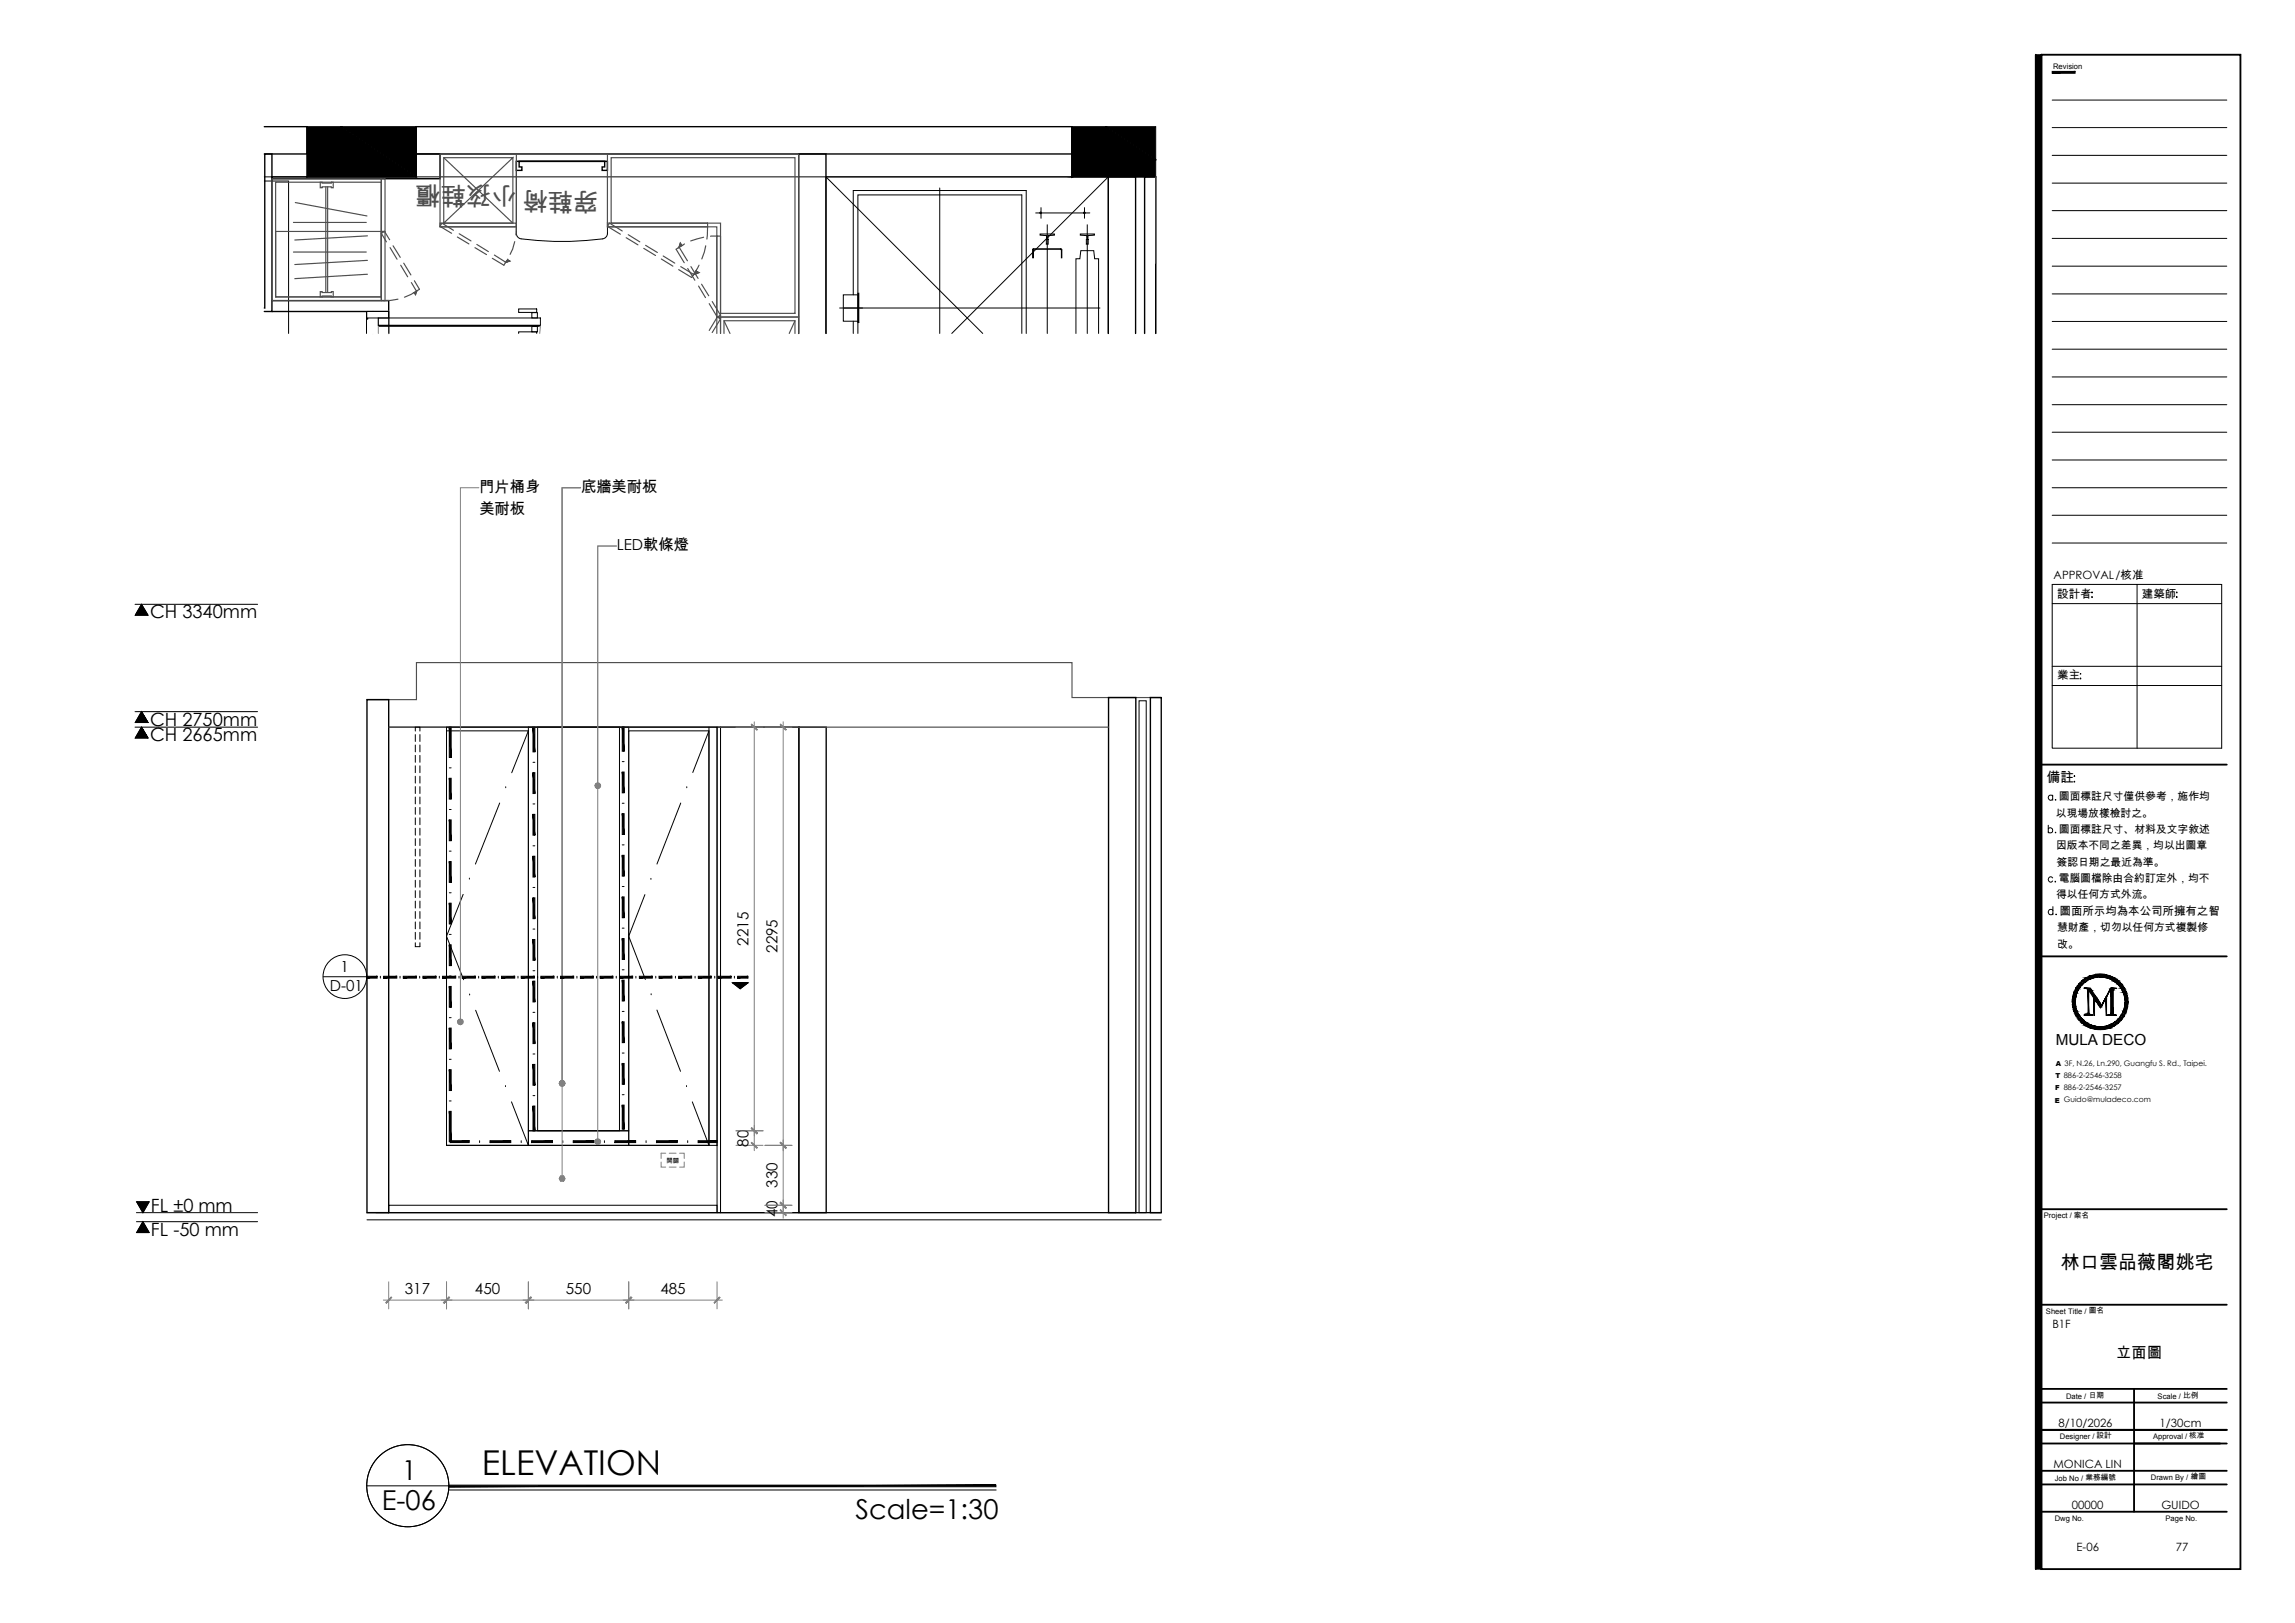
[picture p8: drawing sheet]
<svg xmlns="http://www.w3.org/2000/svg" width="420mm" height="297mm" viewBox="0 0 420 297" stroke-linecap="round" stroke-linejoin="round" font-family="sans-serif">
<defs><g id="words">
<text font-size="6.3" x="88.2" y="269.9">ELEVATION</text>
<g font-size="5">
<text x="73.6" y="270.9">1</text>
<text x="69.9" y="276.3">E-06</text>
<text x="156.6" y="278">Scale=1:30</text>
</g>
<text font-size="4.7" fill="#4c4c4c" x="109.6" y="35.2" transform="rotate(180 109.6 35.2)">穿鞋椅 小孩鞋櫃</text>
<text font-size="3.5" x="377.3" y="232.3">林口雲品薇閣姚宅</text>
<g font-size="3.3">
<text x="27.5" y="113.1">CH 3340mm</text>
<text x="27.5" y="135.6">CH 2665mm</text>
<text x="27.5" y="132.8">CH 2750mm</text>
<text x="27.6" y="221.7">FL ±0 mm</text>
<text x="27.6" y="226.2">FL -50 mm</text>
</g>
<g font-size="2.8">
<text x="87.8" y="90">門片桶身</text>
<text x="106.4" y="90">底牆美耐板</text>
<text x="87.8" y="94.1">美耐板</text>
<text x="112.9" y="100.7">LED軟條燈</text>
<text x="137" y="173.1" transform="rotate(-90 137 173.1)">2215</text>
<text x="62.4" y="177.8">1</text>
<text x="142.3" y="174.4" transform="rotate(-90 142.3 174.4)">2295</text>
<text x="60.4" y="181.3">D-01</text>
<text x="376.3" y="191.3">MULA DECO</text>
<text x="137" y="209.8" transform="rotate(-90 137 209.8)">80</text>
<text x="142.3" y="217.4" transform="rotate(-90 142.3 217.4)">330</text>
<text x="142.3" y="222.8" transform="rotate(-90 142.3 222.8)">40</text>
<text x="74.1" y="236.9">317</text>
<text x="87" y="236.9">450</text>
<text x="103.6" y="236.9">550</text>
<text x="120.9" y="236.9">485</text>
<text x="387.4" y="248.5">立面圖</text>
</g>
<text font-size="2.5" x="374.7" y="143.2">備註</text>
<g font-size="2.1">
<text x="376" y="106">APPROVAL/核准</text>
<text x="376.6" y="109.4">設計者</text>
<text x="392.1" y="109.4">建築師</text>
<text x="376.6" y="124.3">業主</text>
<text x="377.1" y="167.4">圖面所示均為本公司所擁有之智</text>
<text x="375.8" y="243.1">B1F</text>
<text x="376.9" y="261.2">8/10/2026</text>
<text x="395.4" y="261.2">1/30cm</text>
<text x="375.9" y="268.7">MONICA LIN</text>
<text x="379.3" y="276.2">00000</text>
<text x="395.7" y="276.2">GUIDO</text>
<text x="380.2" y="283.8">E-06</text>
<text x="398.3" y="283.8">77</text>
</g>
<g font-size="2">
<text x="376.4" y="149.5">以現場放樣檢討之。</text>
<text x="376.9" y="146.5">圖面標註尺寸僅供參考，施作均</text>
<text x="376.4" y="155.4">因版本不同之差異，均以出圖章</text>
<text x="376.9" y="152.4">圖面標註尺寸、材料及文字敘述</text>
<text x="376.5" y="158.4">簽認日期之最近為準。</text>
<text x="376.9" y="161.4">電腦圖檔除由合約訂定外，均不</text>
<text x="376.4" y="164.4">得以任何方式外流。</text>
<text x="376.6" y="170.4">慧財產，切勿以任何方式複製修</text>
<text x="376.6" y="173.4">改。</text>
</g>
<g font-size="1.4">
<text x="375.9" y="12.6">Revision</text>
<text x="374.2" y="222.9">Project / 案名</text>
<text x="374.6" y="240.4">Sheet Title / 圖名</text>
<text x="378.2" y="256.1">Date / 日期</text>
<text x="395" y="256.1">Scale / 比例</text>
<text x="377.1" y="263.4">Designer / 設計</text>
<text x="394.2" y="263.4">Approval / 核准</text>
<text x="376.2" y="271">Job No / 業務編號</text>
<text x="393.8" y="270.8">Drawn By / 繪圖</text>
<text x="376.2" y="278.3">Dwg No.</text>
<text x="396.5" y="278.3">Page No.</text>
</g>
<g font-size="1.3">
<text x="376.3" y="197.3">T 886-2-2546-3258</text>
<text x="376.3" y="195.1">A 3F, N.26, Ln.290, Guangfu S. Rd., Taipei.</text>
<text x="376.2" y="201.8">E Guido@muladeco.com</text>
<text x="376.3" y="199.5">F 886-2-2546-3257</text>
</g>
<text font-size="1.2" x="122" y="212.8">開關</text>
</g></defs>
<!-- layer: I-ELEV-TEXT -->
<g fill="#000" stroke="#000" stroke-width=".18">
<path d="M25.9 110.6l1.2 2h-2.3zM25 219.9h2.3l-1.1 2zM26.2 223.6l1.1 2h-2.3z"/>
<path d="M25.9 133.1l1.2 2zM25.9 133.1l1.2 2h-2.3z"/>
<path d="M25.9 130.2l1.2 2zM25.9 130.2l1.2 2h-2.3z"/>
</g>
<path d="M24.7 110.6h22.5M25.9 110.6l1.2 2h-2.3zM24.7 133.1h22.5M24.7 130.2h22.5M25.9 133.1l1.2 2h-2.3zM25.9 130.2l1.2 2h-2.3zM25 219.9h2.3l-1.1 2zM25 221.9h22.2M25 223.6h22.2M26.2 223.6l1.1 2h-2.3z" fill="none" stroke="#000" stroke-width=".18"/>
<!-- layer: I-ELEV4 -->
<path d="M71.2 133.1h75.1M208.5 128.3h1.3v93.6h-1.3zM67.2 223.3h145.4M67.2 221.9h145.4" fill="none" stroke="#000" stroke-width=".18"/>
<!-- layer: I-ELEV2 -->
<path d="M71.2 133.1h131.7M212.6 127.7h-16.3v-6.4h-120.1v6.7h-9" fill="none" stroke="#4c4c4c" stroke-width=".21"/>
<!-- layer: I-ELEV6 -->
<path d="M121 212.7v.9h.9M121.9 211.1h-.9v.9M122.5 213.6h1.3M122.5 211.1h1.3M124.4 211.1h.9v.9M125.3 212.7v.9h-.9" fill="none" stroke="#808080" stroke-width=".18"/>
<!-- layer: I-ELEV252 -->
<g fill="#000" stroke="#000" stroke-width=".18">
<path d="M82.3 133.1v5.5h.3zM82.3 133.1h.3v5.5z"/>
<path d="M97.6 133.1l.3 4.5v-4.5zM97.6 133.1l.3 4.5h-.3z"/>
<path d="M113.9 133.1v4.4h.4zM113.9 133.1h.4v4.4z"/>
<path d="M82.3 150.1v3.8h.3zM82.3 150.1h.3v3.8z"/>
<path d="M82.3 142.4v3.8h.3zM82.3 142.4h.3v3.8z"/>
<path d="M97.6 141.4l.3 3.8v-3.8zM97.6 141.4l.3 3.8h-.3z"/>
<path d="M97.6 149l.3 3.9v-3.9zM97.6 149l.3 3.9h-.3z"/>
<path d="M97.6 156.7l.3 3.8v-3.8zM97.6 156.7l.3 3.8h-.3z"/>
<path d="M113.9 148.9v3.8h.4zM113.9 148.9h.4v3.8z"/>
<path d="M113.9 141.3v3.8h.4zM113.9 141.3h.4v3.8z"/>
<path d="M82.3 172.9v3.8h.3zM82.3 172.9h.3v3.8z"/>
<path d="M82.3 165.3v3.8h.3zM82.3 165.3h.3v3.8z"/>
<path d="M82.3 157.7v3.8h.3zM82.3 157.7h.3v3.8z"/>
<path d="M97.6 164.3l.3 3.8v-3.8zM97.6 164.3l.3 3.8h-.3z"/>
<path d="M97.6 171.9l.3 3.9v-3.9zM97.6 171.9l.3 3.9h-.3z"/>
<path d="M97.6 179.6l.3 3.8v-3.8zM97.6 179.6l.3 3.8h-.3z"/>
<path d="M113.9 171.8v3.8h.4zM113.9 171.8h.4v3.8z"/>
<path d="M113.9 164.2v3.8h.4zM113.9 164.2h.4v3.8z"/>
<path d="M113.9 156.5v3.8h.4zM113.9 156.5h.4v3.8z"/>
<path d="M82.3 195.8v3.8h.3zM82.3 195.8h.3v3.8z"/>
<path d="M82.3 188.2v3.8h.3zM82.3 188.2h.3v3.8z"/>
<path d="M82.3 180.5v3.8h.3zM82.3 180.5h.3v3.8z"/>
<path d="M97.6 187.2l.3 3.8v-3.8zM97.6 187.2l.3 3.8h-.3z"/>
<path d="M97.6 194.8l.3 3.8v-3.8zM97.6 194.8l.3 3.8h-.3z"/>
<path d="M113.9 194.6v3.8h.4zM113.9 194.6h.4v3.8z"/>
<path d="M113.9 187v3.8h.4zM113.9 187h.4v3.8z"/>
<path d="M113.9 179.4v3.8h.4zM113.9 179.4h.4v3.8z"/>
<path d="M82.3 203.4v5.5h.3zM82.3 203.4h.3v5.5z"/>
<path d="M82.4 209.1h3.5v-.3zM82.4 208.8h3.5l-3.5 .3z"/>
<path d="M89.7 209.1h3.8v-.3zM89.7 208.8h3.8l-3.8 .3z"/>
<path d="M97.6 202.4l.3 4.6v-4.6zM97.6 202.4l.3 4.6h-.3z"/>
<path d="M97.3 209.1h3.8v-.3zM97.3 208.8h3.8l-3.8 .3z"/>
<path d="M104.9 209.1h3.9v-.3zM104.9 208.8h3.9l-3.9 .3z"/>
<path d="M113.9 202.3v4.4h.4zM113.9 202.3h.4v4.4z"/>
<path d="M112.6 209.1h3.8v-.3zM112.6 208.8h3.8l-3.8 .3z"/>
<path d="M120.2 209.1h3.8v-.3zM120.2 208.8h3.8l-3.8 .3z"/>
<path d="M127.8 209.1h3.5v-.3zM127.8 208.8h3.5l-3.5 .3z"/>
</g>
<g fill="none" stroke="#000" stroke-width=".18">
<path d="M76 133.8v-.7h.9v.7M76 134.4v1.3M76 136.3v1.3M76 138.2v1.3M76.9 134.4v1.3M76.9 136.3v1.3M76.9 138.2v1.3M82.3 133.1h.3M96.7 133.8l-3 7.6M97.6 139.5h.3M113.9 133.1h.4M113.9 139.4h.4"/>
<path d="M129.8 133.8l-3 7.6M76 140.2v1.2M76 142.1v1.2M76 144v1.2M76 145.9v1.2M76 147.8v1.2M76 149.7v1.2M76 151.6v1.3M76 153.5v1.3M76 155.4v1.3M76 157.3v1.3M76 159.2v1.3"/>
<path d="M76.9 140.2v1.2M76.9 142.1v1.2M76.9 144v1.2M76.9 145.9v1.2M76.9 147.8v1.2M76.9 149.7v1.2M76.9 151.6v1.3M76.9 153.5v1.3M76.9 155.4v1.3M76.9 157.3v1.3M76.9 159.2v1.3M82.3 155.8h.3"/>
<path d="M82.3 148.2h.3M82.3 140.5h.3M91.5 147l-4.5 11.1M92.6 144.2h.1M97.6 147.1h.3M97.6 154.8h.3M113.9 154.6h.4M113.9 147h.4M124.6 147l-4.3 11.1M125.7 144.2h.1M76 172.5v.8h.9v-.8M76 161.1v1.3"/>
<path d="M76 163v1.3M76 164.9v1.3M76 166.8v1.3M76 168.7v1.3M76 170.6v1.3M76.9 161.1v1.3M76.9 163v1.3M76.9 164.9v1.3M76.9 166.8v1.3M76.9 168.7v1.3M76.9 170.6v1.3M82.3 178.6h.3"/>
<path d="M82.3 171h.3M82.3 163.4h.3M84.8 163.7l-3.1 7.7 3.2 7.9M85.9 160.9h.1M97.6 162.4h.3M97.6 170h.3M97.6 177.7h.3M113.9 177.5h.4M113.9 169.9h.4M113.9 162.2h.4M118.1 163.7l-3 7.7 3.1 7.9M119.2 160.9h.1"/>
<path d="M82.3 193.9h.3M82.3 186.3h.3M86 182.1h.1M87.1 184.9l4.3 11.2M92.5 198.9h.1M97.6 185.3h.3M97.6 192.9h.3M113.9 192.7h.4M113.9 185.1h.4M119.2 182.1h.1M120.3 184.9l4.3 11.2M125.7 198.9h.1"/>
<path d="M82.3 201.5h.3M87.8 208.8v.3M93.6 201.7l3.1 7.9M95.4 208.8v.3M97.6 200.5h.3M97.6 207h.3M103 208.8v.3M110.7 208.8v.3M113.9 200.3h.4M118.3 208.8v.3M125.9 208.8v.3M126.7 201.7l3.1 7.9"/>
</g>
<!-- layer: I-ELEV5 -->
<path d="M81.7 133.8h15v75.8h-15zM81.7 133.1h49.6v76.5h-49.6zM96.7 133.1h18.4v73.9h-18.4zM98.4 133.1h15v73.9h-15zM115.1 133.8h14.7v75.8h-14.7zM129.8 133.1v76.5M131.3 133.1h.6v88.8h-.6zM131.9 133.1h14.4v88.8h-14.4zM96.7 207h18.4v2.6h-18.4zM71.2 220.6h60.1v1.3h-60.1z" fill="none" stroke="#000" stroke-width=".18"/>
<!-- layer: I-ELEV1 -->
<path d="M67.2 128h4v93.9h-4zM146.3 133.1h5v88.8h-5zM202.9 127.7h5v94.2h-5zM210.6 127.7h2v94.2h-2z" fill="none" stroke="#000" stroke-width=".25"/>
<!-- layer: 0 -->
<g fill="#808080" stroke="#808080" stroke-width=".18">
<path d="M109.4 208.9v.6l-.2-.1zM109 209.2l.2 .2 .2-.5zM108.9 208.9h.5l-.4 .3z"/>
<path d="M109 208.7l.4 .2h-.5zM109 208.7l.4 .2-.2-.4zM109.2 208.5l.2-.1v.5z"/>
<path d="M109.4 208.4l.3 .1-.3 .4zM109.7 208.5l-.3 .4 .5-.2zM109.4 208.9l.5-.2v.2z"/>
<path d="M109.4 208.9h.5v.3zM109.4 208.9l.3 .5 .2-.2zM109.4 208.9l.3 .5-.3 .1z"/>
<path d="M109.4 143.8v.5l-.2-.1zM109 144l.2 .2 .2-.4zM108.9 143.8h.5l-.4 .2z"/>
<path d="M109 143.5l.4 .3h-.5zM109 143.5l.4 .3-.2-.4zM109.2 143.4l.2-.1v.5z"/>
<path d="M109.4 143.3l.3 .1-.3 .4zM109.7 143.4l-.3 .4 .5-.3zM109.4 143.8l.5-.3v.3z"/>
<path d="M109.4 143.8h.5v.2zM109.4 143.8l.3 .4 .2-.2zM109.4 143.8l.3 .4-.3 .1z"/>
<path d="M102.9 198.3v.5l-.2-.1zM102.5 198.5l.2 .2 .2-.4zM102.4 198.3h.5l-.4 .2z"/>
<path d="M102.5 198l.4 .3h-.5zM102.5 198l.4 .3-.2-.4zM102.7 197.9l.2-.1v.5z"/>
<path d="M102.9 197.8l.3 .1-.3 .4zM103.2 197.9l-.3 .4 .4-.3zM102.9 198.3l.4-.3 .1 .3z"/>
<path d="M102.9 198.3h.5l-.1 .2zM102.9 198.3l.3 .4 .1-.2zM102.9 198.3l.3 .4-.3 .1z"/>
<path d="M102.9 198.3v.5l-.2-.1zM102.5 198.5l.2 .2 .2-.4zM102.4 198.3h.5l-.4 .2z"/>
<path d="M102.5 198l.4 .3h-.5zM102.5 198l.4 .3-.2-.4zM102.7 197.9l.2-.1v.5z"/>
<path d="M102.9 197.8l.3 .1-.3 .4zM103.2 197.9l-.3 .4 .4-.3zM102.9 198.3l.4-.3 .1 .3z"/>
<path d="M102.9 198.3h.5l-.1 .2zM102.9 198.3l.3 .4 .1-.2zM102.9 198.3l.3 .4-.3 .1z"/>
<path d="M102.9 215.7v.5l-.2-.1zM102.5 215.9l.2 .2 .2-.4zM102.4 215.7h.5l-.4 .2z"/>
<path d="M102.5 215.5l.4 .2h-.5zM102.7 215.3l-.2 .2 .4 .2zM102.7 215.3l.2-.1v.5z"/>
<path d="M102.9 215.2l.3 .1-.3 .4zM103.2 215.3l-.3 .4 .4-.2zM102.9 215.7l.4-.2 .1 .2z"/>
<path d="M102.9 215.7h.5l-.1 .2zM102.9 215.7l.3 .4 .1-.2zM102.9 215.7l.3 .4-.3 .1z"/>
<path d="M84.3 187v.5l-.3-.1zM83.9 187.3l.1 .1 .3-.4zM83.8 187h.5l-.4 .3z"/>
<path d="M83.9 186.8l.4 .2h-.5zM83.9 186.8l.4 .2-.3-.4zM84 186.6l.3-.1v.5z"/>
<path d="M84.3 186.5l.2 .1-.2 .4zM84.5 186.6l-.2 .4 .4-.2zM84.3 187l.4-.2 .1 .2z"/>
<path d="M84.3 187h.5l-.1 .3zM84.3 187l.2 .4 .2-.1zM84.3 187l.2 .4-.2 .1z"/>
<path d="M82.2 237.4l-.9 1.1 1-1zM82.2 237.4l-.9 1.1-.1-.1z"/>
<path d="M96.2 238.4l.1 .1 .9-1.1zM97.2 237.4l.1 .1-1 1z"/>
<path d="M82.2 237.4l-1 1 .1 .1zM82.2 237.4l.1 .1-1 1z"/>
<path d="M71.6 237.4l-.9 1.1 1-1zM71.6 237.4l-.9 1.1-.1-.1z"/>
<path d="M97.2 237.4l-.9 1.1 1-1zM97.2 237.4l-.9 1.1-.1-.1z"/>
<path d="M115.5 237.4l-.9 1v.1zM115.5 237.4l.2 .1-1.1 1z"/>
<path d="M115.5 237.4l-.9 1.1 1.1-1zM115.5 237.4l-.9 1.1v-.1z"/>
<path d="M131.7 237.4l-1 1 .1 .1zM131.7 237.4l.1 .1-1 1z"/>
<path d="M142.9 220l-.1 .2 1.1 .9zM142.8 220.2l1.1 .9h-.1z"/>
<path d="M142.8 221.5l1 1 .1-.1zM142.8 221.5l.1-.1 1 1z"/>
<path d="M142.9 220l-.1 .2 1.1 .9zM142.8 220.2l1.1 .9h-.1z"/>
<path d="M142.8 209.2l1 1 .1-.2zM142.8 209.2l.1-.1 1 .9z"/>
<path d="M137.5 209.2l1.1 1v-.2zM137.5 209.2l.1-.1 1 .9z"/>
<path d="M137.6 206.4l-.1 .1 1.1 .9zM137.5 206.5l1.1 .9v.1z"/>
<path d="M142.9 209.1l-.1 .1 1.1 .8zM142.8 209.2l1.1 .8-.1 .2z"/>
<path d="M142.8 132.7l1 .9 .1-.1zM142.9 132.5l1 1-1.1-.8z"/>
<path d="M137.6 206.4l-.1 .1 1.1 .9zM137.5 206.5l1.1 .9v.1z"/>
<path d="M137.5 132.7l1.1 .9v-.1zM137.6 132.5l1 1-1.1-.8z"/>
</g>
<path d="M87.7 89.3h-3.4v97.7M109.4 143.8v-43.9h3.5h-3.5v109M102.9 198.3v-109h3.4h-3.4v126.4" fill="none" stroke="#808080" stroke-width=".18"/>
<!-- layer: I-DWGTITLE -->
<g fill="none" stroke="#000" stroke-width=".18">
<path d="M67.2 271.9h15M82.1 272.7h100.3"/>
<circle cx="74.7" cy="271.9" r="7.5"/>
</g>
<path d="M82.2 271.8v.3l100.1-.3zM82.2 272.1l100.1-.3v.3z" fill="#000" stroke="#000" stroke-width=".18"/>
<!-- layer: I-ELEV-DIM -->
<g fill="none" stroke="#808080" stroke-width=".18">
<path d="M134.7 133.1h5M138.1 132.1v75.8M140 133.1h5M143.4 132.1v89.5M134.7 209.6h5M134.7 207h5M138.1 205.9v4.7M140 209.6h5M143.4 219.6v3.4M70.2 237.9h62M71.2 234.6v5M81.7 234.6v5"/>
<path d="M96.7 234.6v5M115.1 234.6v5M131.3 234.6v5M140 220.6h5M140 221.9h5"/>
</g>
<!-- layer: I-ELEV-SYMB -->
<g fill="#000" stroke="#000" stroke-width=".18">
<path d="M67.2 178.7v.3l1.8-.3zM67.2 179l1.8-.3v.3z"/>
<path d="M70.2 178.7v.3l2.4-.3zM70.2 179l2.4-.3v.3z"/>
<path d="M73.8 178.7v.3l2.4-.3zM73.8 179l2.4-.3v.3z"/>
<path d="M77.4 178.7v.3l2.4-.3zM77.4 179l2.4-.3v.3z"/>
<path d="M81 178.7v.3l2.4-.3zM81 179l2.4-.3v.3z"/>
<path d="M84.6 178.7v.3l2.4-.3zM84.6 179l2.4-.3v.3z"/>
<path d="M88.2 178.7v.3l2.4-.3zM88.2 179l2.4-.3v.3z"/>
<path d="M91.8 178.7v.3l2.4-.3zM91.8 179l2.4-.3v.3z"/>
<path d="M95.4 178.7v.3l2.4-.3zM95.4 179l2.4-.3v.3z"/>
<path d="M99 178.7v.3l2.4-.3zM99 179l2.4-.3v.3z"/>
<path d="M102.6 178.7v.3l2.4-.3zM102.6 179l2.4-.3v.3z"/>
<path d="M106.3 178.7v.3l2.3-.3zM106.3 179l2.3-.3v.3z"/>
<path d="M109.9 178.7v.3l2.3-.3zM109.9 179l2.3-.3v.3z"/>
<path d="M113.5 178.7v.3l2.3-.3zM113.5 179l2.3-.3v.3z"/>
<path d="M117.1 178.7v.3l2.3-.3zM117.1 179l2.3-.3v.3z"/>
<path d="M120.7 178.7v.3l2.3-.3zM120.7 179l2.3-.3v.3z"/>
<path d="M124.2 178.7v.3l2.4-.3zM124.2 179l2.4-.3v.3z"/>
<path d="M127.8 178.7v.3l2.4-.3zM127.8 179l2.4-.3v.3z"/>
<path d="M131.4 178.7v.3l2.5-.3zM131.4 179l2.5-.3v.3z"/>
<path d="M134.2 179.9h2.7zM134.2 179.9h2.7l-1.4 1.1z"/>
<path d="M135 178.7v.3l1.9-.3zM135 179l1.9-.3v.3z"/>
</g>
<g fill="none" stroke="#000" stroke-width=".18">
<path d="M59.2 178.8h8M69.6 178.7v.3M73.2 178.7v.3M76.8 178.7v.3M80.4 178.7v.3M84 178.7v.3M87.6 178.7v.3M91.2 178.7v.3M94.8 178.7v.3M98.4 178.7v.3M102 178.7v.3M105.6 178.7v.3"/>
<path d="M109.2 178.7v.3M112.8 178.7v.3M116.4 178.7v.3M120.1 178.7v.3M123.7 178.7v.3M127.3 178.7v.3M130.9 178.7v.3M134.2 179.9h2.7l-1.4 1.1zM134.5 178.7v.3M136.9 178.7v.3"/>
<circle cx="63.1" cy="178.7" r="4"/>
</g>
<!-- layer: I-ELEV-DIM -->
<g fill="#000" stroke="#000" stroke-width=".18">
<path d="M62.5 23.2h13.7v9.2zM202.5 23.2h9.1v6z"/>
<path d="M56.2 23.2h6.3l-6.3 9.2zM62.5 23.2l-6.3 9.2h20z"/>
<path d="M196.2 23.2h6.3l-6.3 9.2zM202.5 23.2l-6.3 9.2 15.4-3.2zM196.2 32.4l15.4-3.2v3.2z"/>
</g>
<path d="M56.2 23.2v9.2h20v-9.2M196.2 23.2v9.2h15.4" fill="none" stroke="#000" stroke-width=".25"/>
<!-- layer: I-WALL -->
<path d="M48.4 23.2h7.8v5h-7.8M49.8 32.4h26.4v-4.2h4.4v4.5h-30.8zM76.2 23.2h120v5h-120zM94.5 29.5h16.7v1.7h-1v-.6h.5v-1.1h-15.7v1.1h.5v.6h-1zM48.4 56.4l.1-28.2h1.3v28.8h-1.4M49.8 57h21.4M49.8 55h21.4v6M68.3 57v4M146.2 61v-32.8h5v32.8M202.9 61v-28.6h5v28.6M209.6 61v-28.6h2v28.6" fill="none" stroke="#000" stroke-width=".25"/>
<path d="M151.2 32.4l28.7 28.6M202.9 32.4l-28.7 28.6" fill="none" stroke="#000" stroke-width=".18"/>
<!-- layer: I-EQUIP -->
<g fill="none" stroke="#000" stroke-width=".18">
<path d="M172 34.4v26.6M189.6 39h9.9M190.6 38v1.9M198.5 38v1.9M153.7 56.4h47.7M156.2 54v-19.1h31.7v26.1M156.2 58.8v2.2M157.1 54h-2.7v4.8h2.7M157.1 53.7h.1v5.3h-.1zM189.1 45.7v1.5h.1v-1.5M189.3 45.5l-.3 .2M189.3 45.5h4.9"/>
<path d="M190.4 42.8h2.6v.2l-1.1 .1v1.6h-.3v-1.6l-1.2-.1zM191.7 41.1v19.9M194.2 45.6l.1 .1M194.2 45.5l.2 .2M194.2 45.6h-4.9l-.2 .1M194.3 45.7v1.5l.1-1.5M197.8 42.8h2.6v.2l-1.2 .1v1.6h-.3l.1-1.6-1.2-.1zM199.1 41.1v19.9M151.2 61v-28.6h51.7v28.6M157.1 61v-25.3h30v25.3M197 61v-13.6h.7l.2-1.5h2.3l.2 1.5h.7v13.6"/>
<circle cx="190.5" cy="39" r=".15"/>
<circle cx="198.5" cy="39" r=".15"/>
</g>
<path d="M48.4 32.4h7.8M76.2 32.4h120" fill="none" stroke="#000" stroke-width=".18"/>
<!-- layer: I-FL-STAIR -->
<path d="M48.4 33.1h4.4v27.9" fill="none" stroke="#000" stroke-width=".18"/>
<!-- layer: I-FURN-MLWK-H -->
<g fill="none" stroke="#4c4c4c" stroke-width=".21">
<path d="M49.8 32.7h20v22.3h-20zM50.5 33.3h19.3v21h-19.3zM54.1 37.1l13.1 2.4M58.6 33.3h.4v.2h1.7v-.2h.3v1.1h-.3v-.2h-1.7v.2h-.4zM59.6 34.2v19.3M60 34.2v19.3M69.8 32.7h.7v9.7h-.7zM80.6 28.2h13.9v13.3h-13.9zM81.2 28.9l12.7 11.9M93.9 28.9h-12.7v11.9h12.7v-11.9l-12.7 11.9M111.2 28.2h35v29.8h-15v-16.5h-20zM111.9 28.9h33.6v28.4h-13.6v-16.5h-20z"/>
<path d="M211.6 32.4v28.6M50.5 42.4h19.3v11.9h-19.3zM53.7 40.7h13.4M53.7 46.1h13.4M58.6 53.4h.4v.1h1.7v-.1h.3v.9h-.3v-.1h-1.7v.1h-.4zM67.3 43.2l-13.3 .7M67.3 47.7l-13.3 .7M67.3 50.2l-13.3 .8M69.8 42.4h.7v12.6h-.7zM71.3 43.9l-.9-1.5-.6 .3 .9 1.6M71.4 45.3l1.3 2.1M72 45l1.3 2.1"/>
<path d="M72.9 54.8l-2.7 .2M73.4 48.5l1.2 2.2M73.9 48.2l1.3 2.1M75.9 51.4l.9 1.5-.6 .4-.9-1.6M76.3 53.2l-.2 .7-.3-.4M76.4 53.2l-1.1 .7-1.3 .5M80.6 40.8h13.9v.7h-13.9zM83 42.1l-2.1-1.3-.3 .6 2.1 1.3M83.7 43.4l2.2 1.2M84.1 42.8l2.1 1.3M87 45.3l2.1 1.3M87.3 44.7l2.1 1.3"/>
<path d="M90.1 47.3l2.1 1.2 .4-.5M90.5 46.7l2.1 1.3M92.8 47.7l-.3 .4M92.9 47.5l.4 .3-.7 .2M94.2 44.2l-.3 1.4-.5 1M94.5 41.3l-.1 1.7M111.2 40.8h18.3v.7h-18.3zM113.9 42.3l-2.3-1.5-.4 .6 2.4 1.5M114.6 43.5l2.2 1.3M115 43l2.1 1.3M117.9 45.5l2.1 1.3M118.2 44.9l2.2 1.3"/>
<path d="M121.1 47.4l2.1 1.3M121.4 46.8l2.1 1.4M124.6 48.8l2.4 1.4-.4 .6-2.4-1.5M124.8 44.9l-.3-.4-.2 .8M125.3 44.6l-1.1 .8M125.9 47.7l-1.6-2.5-.5 .4 1.5 2.5M125.9 49.1l1.3 2.2M126.5 48.8l1.3 2.2M127.4 49.6l.6 .3-1 .4M127.9 52.4l1.3 2.1M128 48.5l-1.1 1.9M128.4 52l1.4 2.1"/>
<path d="M128.8 43.4l-2.4 .7M129.2 45l-.7 2.4M129.5 41.5l-.1 2.3M130.4 55.2l1.5 2.5-.6 .3-1.5-2.4M131.2 43.2h.7v14.8h-.7zM131.4 43.2l-1.3 .1M132.5 58.7l1.1 2.3M145.5 58.7l-1 2.3M129.8 60.5l1.5-2.5 .6 .4-1.5 2.5M131.2 61v-3h.7v3v-3h14.3v3M132.5 61v-2.3h13v2.3"/>
</g>
<!-- layer: I-FURN-MLWK-L -->
<path d="M94.5 42.7v-13.2h16.7v13.2M94.5 42.7a.99 .99 0 0 0 .9 1M111.2 42.7a.99 .99 0 0 1-.9 1 57 57 0 0 1-14.9 0" fill="none" stroke="#000" stroke-width=".18"/>
<!-- layer: I-FURN-MLWK-H -->
<g fill="#4c4c4c" stroke="#4c4c4c" stroke-width=".18">
<path d="M127.4 49.6l-.4 .7 .4-.2zM127.4 49.6l.6 .3-.6 .2z"/>
<path d="M92.9 47.5l-.3 .5 .3-.1zM92.9 47.5l.4 .3-.4 .1z"/>
<path d="M124.4 44.9h.4l-.5 .4zM124.5 44.5l-.1 .4h.4z"/>
<path d="M75.8 53.5l.5-.3-.1 .3zM75.8 53.5l.3 .4 .1-.4z"/>
</g>
<!-- layer: I-DOOR -->
<path d="M67.1 57h4.1l-4.1 4zM67.1 61h4.1v-4z" fill="#fff" stroke="#fff" stroke-width=".18"/>
<path d="M67.1 57h4.1v1.2h-3.9v.2h-.2zM69.3 58.2h29.6v1.3h-29.6zM69.4 59.5h29.3v.2h-29.3zM95 56.5h3.3v.7h-3.3zM97.4 59.8h1v.9h-1zM97.4 57.2h1v1h-1zM67.1 61v-4h4.1v4M95 61v-.3h3.3v.3" fill="none" stroke="#000" stroke-width=".18"/>
<!-- layer: WALL -->
<path d="M69.3 58.2v2.8" fill="none" stroke="#808080" stroke-width=".18"/>
<!-- layer: DOOR -->
<path d="M98.9 59.7l-.1 1.3" fill="none" stroke="#808080" stroke-width=".18"/>
<!-- layer: 0 -->
<g fill="#000" stroke="#000" stroke-width=".18">
<path d="M383.6 178.3h1.8zM382.9 188.2h3.2l-.7 .2zM384.4 184.3h.3l-.1 .2z"/>
<path d="M372.7 10v277.2l1-277.2zM373.7 10v277.2h-1z"/>
<path d="M375.7 13.4h4.2v-.3zM375.7 13.1h4.2l-4.2 .3z"/>
<path d="M381.2 179.5l-.3 .6 .7-.6zM381.2 179.5l-.3 .6h-.3z"/>
<path d="M381.2 179.4h.4zM381.2 179.4l.4 .1z"/>
<path d="M381.6 179.7l-.4 .5 .6-.5zM381 180.2l.6-.5-.4 .5z"/>
<path d="M381.7 179.6h.2zM381.7 179.6l.1 .1h-.2z"/>
<path d="M381.8 179l-.2 .4 .7-.4zM381.2 179.4l.6-.4-.2 .4z"/>
<path d="M382.3 179.3l-.4 .3 .5-.3zM381.7 179.6l.6-.3-.4 .3z"/>
<path d="M381.9 178.9h.6zM381.8 179h.5z"/>
<path d="M382.4 179.2h.3zM382.3 179.3h.1z"/>
<path d="M382.4 178.7l.1 .2 .7-.2zM381.9 178.9l.5-.2 .1 .2z"/>
<path d="M382.7 179.2l.5-.2h-.3zM382.4 179.2l.5-.2-.2 .2z"/>
<path d="M383.2 178.9h.6zM382.9 179h.3z"/>
<path d="M382.7 178.5l.5 .2 .7-.2zM382.4 178.7l.3-.2 .5 .2z"/>
<path d="M382.9 178.5h1.1zM382.7 178.5h1.2z"/>
<path d="M383.5 178.8h.5zM383.2 178.9h.6z"/>
<path d="M384 178.7l1.5 .1zM383.5 178.8l.5-.1 1.5 .1z"/>
<path d="M383.6 178.3l2.5 .2-.7-.2zM382.9 178.5l.7-.2 2.5 .2z"/>
<path d="M384.9 178.8l.9 .1zM384.9 178.8l.9 .1z"/>
<path d="M385.2 178.9l.8 .1zM385.2 178.9l.8 .1z"/>
<path d="M385.7 179l.9 .2zM385.7 179l.9 .2z"/>
<path d="M384.9 178.5h1.3zM384.9 178.5h1.3z"/>
<path d="M385.1 178.5l1.4 .2-.3-.2zM385.1 178.5l1.4 .2z"/>
<path d="M385.8 178.7l1.3 .2-.6-.2zM385.8 178.7l1.3 .2h-.7z"/>
<path d="M386.3 179.2l.4 .1zM386.3 179.2l.4 .1z"/>
<path d="M386.5 179.3l.8 .3zM386.5 179.3l.8 .3z"/>
<path d="M386.4 178.9l.8 .1zM386.4 178.9l.8 .1z"/>
<path d="M386.6 179l1.2 .4-.6-.4zM386.6 179l1.2 .4h-.4z"/>
<path d="M387.1 179.6l.3 .1zM387.1 179.6l.3 .1z"/>
<path d="M387.2 179.7l.7 .5-.5-.5zM387.2 179.7l.7 .5h-.1z"/>
<path d="M387.4 179.4l.4 .1zM387.4 179.4l.4 .1z"/>
<path d="M387.4 179.5l1 .6-.6-.6zM387.4 179.5l1 .6h-.3z"/>
<path d="M379.5 182.5h.2zM379.5 182.5h.2z"/>
<path d="M379.5 184.3h.2zM379.5 184.3h.2z"/>
<path d="M379.4 183.4l.3 .9-.1-.9zM379.4 183.4l.3 .9h-.2z"/>
<path d="M379.7 185.1h.3zM379.7 185.1h.3z"/>
<path d="M379.5 182.5l.1 .9 .1-.9zM379.5 182.5l.1 .9h-.2z"/>
<path d="M379.5 184.3l.5 .8-.3-.8zM379.5 184.3l.5 .8h-.3z"/>
<path d="M379.9 182.5h.1zM379.9 182.5h.1z"/>
<path d="M379.9 184.2h.1zM379.9 184.2h.1z"/>
<path d="M379.8 183.4l.2 .8-.1-.8zM379.8 183.4l.2 .8h-.1z"/>
<path d="M379.7 181.6h.3zM379.7 181.6h.3z"/>
<path d="M379.7 181.6v.9l.3-.9zM379.7 181.6v.9h-.2z"/>
<path d="M379.7 185.1l.7 .8-.4-.8zM379.7 185.1l.7 .8h-.3z"/>
<path d="M379.9 182.5v.9l.1-.9zM379.9 182.5v.9h-.1z"/>
<path d="M379.9 184.2l.3 .8-.2-.8zM379.9 184.2l.3 .8h-.1z"/>
<path d="M380.1 180.8h.3zM380.1 180.8h.3z"/>
<path d="M380.1 185.9h.3zM380.1 185.9h.3z"/>
<path d="M380.1 181.7l-.1 .8 .2-.8zM380.1 181.7l-.1 .8h-.1z"/>
<path d="M380.1 185l.1 .1zM380.1 185l.1 .1z"/>
<path d="M380.2 185.1l.4 .6zM380.2 185.1l.4 .6h-.1z"/>
<path d="M380.1 180.8l-.1 .8 .4-.8zM380.1 180.8l-.1 .8h-.3z"/>
<path d="M380.1 185.9l.8 .7-.5-.7zM380.1 185.9l.8 .7h-.3z"/>
<path d="M380.6 186.6h.3zM380.6 186.6h.3z"/>
<path d="M380.5 181l-.3 .7 .4-.7zM380.5 181l-.3 .7z"/>
<path d="M380.5 185.7l.2 .1zM380.5 185.7l.2 .1z"/>
<path d="M380.5 180.9h.2zM380.5 180.9l.1 .1z"/>
<path d="M380.5 185.8l.6 .6zM380.5 185.8l.6 .6z"/>
<path d="M380.6 180.1h.3zM380.6 180.1h.3z"/>
<path d="M380.6 180.1l-.2 .7 .5-.7zM380.6 180.1l-.2 .7h-.3z"/>
<path d="M380.6 186.6l1 .6-.7-.6zM380.6 186.6l1 .6h-.4z"/>
<path d="M381 180.3l-.3 .6 .4-.6zM381 180.3l-.3 .6h-.2z"/>
<path d="M381 186.4l.2 .1zM381 186.4l.2 .1z"/>
<path d="M381 180.2h.2zM381 180.2l.1 .1z"/>
<path d="M381 186.5l.8 .5-.6-.5zM381 186.5l.8 .5h-.2z"/>
<path d="M381.2 187.2l.4 .1zM381.2 187.2l.4 .1z"/>
<path d="M381.2 187.3l1.1 .4-.7-.4zM381.2 187.3l1.1 .4h-.5z"/>
<path d="M381.6 187l.3 .1zM381.6 187l.3 .1z"/>
<path d="M381.7 187.1l.7 .3zM381.7 187.1l.7 .3z"/>
<path d="M381.8 187.7l.7 .1zM381.8 187.7l.7 .1z"/>
<path d="M382.3 181.3l.1 4.1v-4.1zM382.3 181.3l.1 4.1h-.1z"/>
<path d="M382.3 185.4l.1 .1zM382.3 185.4l.1 .1z"/>
<path d="M382.3 185.5l.1 .1zM382.3 185.5l.1 .1z"/>
<path d="M382.3 185.6h.1zM382.2 185.6h.2z"/>
<path d="M382.2 185.6l.3 .1zM382.2 185.6l.3 .1z"/>
<path d="M382.3 187.4l.4 .1zM382.3 187.4l.4 .1z"/>
<path d="M382.2 185.7h.3zM382.2 185.7h.3z"/>
<path d="M382.2 185.7h.4zM382.2 185.7h.4z"/>
<path d="M381.9 187.8l1.3 .2-.7-.2zM381.9 187.8l1.3 .2h-.8z"/>
<path d="M382.1 185.7h.5zM382.1 185.7h.5z"/>
<path d="M382.1 185.7h.6zM382.1 185.7h.6z"/>
<path d="M382.1 185.7h.6zM382 185.7h.7z"/>
<path d="M381.6 180.8l1.1 .1zM381.6 180.8l1.1 .1z"/>
<path d="M382.4 187.5l.8 .2zM382.4 187.5l.8 .2z"/>
<path d="M382 180.9l.9 .3-.2-.3zM382 180.9l.9 .3h-.6z"/>
<path d="M382.9 188.2l.7 .2h1.8zM383.6 188.4h1.8z"/>
<path d="M382.3 181.2l.6 .1zM382.3 181.2l.6 .1z"/>
<path d="M382.4 181.3l1.5 1.4-1-1.4zM382.4 181.3l1.5 1.4h-.6z"/>
<path d="M381.6 185.7l1.6 .1zM381.6 185.7l1.6 .1z"/>
<path d="M382.4 188l1.5 .2zM382.4 188l1.5 .2h-1.2z"/>
<path d="M382.9 187.7l.9 .2zM382.9 187.7l.9 .2z"/>
<path d="M383.3 182.8l.2 .6v-.6zM383.3 182.8l.2 .6h-.2z"/>
<path d="M383.3 183.4l.2 2.4v-2.4zM383.3 183.4l.2 2.4h-.2z"/>
<path d="M383.2 187.9h.8zM383.2 187.9h.8z"/>
<path d="M382.7 188.2h1.3zM382.7 188.2h1.3z"/>
<path d="M383.3 182.7l.7 .1-.1-.1zM383.3 182.7l.7 .1h-.7z"/>
<path d="M383.5 182.8l.8 .6-.3-.6zM383.5 182.8l.8 .6h-.5z"/>
<path d="M383.8 183.4l.9 .6-.4-.6zM383.8 183.4l.9 .6h-.5z"/>
<path d="M384.2 184l.5 .3 .2-.3zM384.2 184l.5 .3h-.3z"/>
<path d="M383.5 187.9l1.4 .1 .6-.1zM383.5 187.9l1.4 .1z"/>
<path d="M385.5 182.6l-.6 1.4zM385.5 182.6l-.6 1.4h-.2z"/>
<path d="M385.6 182.4l.1 .2zM385.6 182.4l.1 .2h-.2z"/>
<path d="M385.6 182.6l.1 3.2zM385.6 182.6l.1 3.2z"/>
<path d="M385.2 187.9h.6zM384.9 187.9h.6z"/>
<path d="M385.7 187.7l.1 .2 .2-.2zM385.2 187.9l.5-.2 .1 .2z"/>
<path d="M385.1 188.2h1.1zM384.9 188.2h1.2z"/>
<path d="M386.3 181l-.6 1.4zM386.3 181l-.7 1.4z"/>
<path d="M385.8 188l.4 .2 .3-.2zM385.1 188.2l.7-.2 .4 .2z"/>
<path d="M386 187.7l.6-.2h-.3zM385.7 187.7l.6-.2-.3 .2z"/>
<path d="M386.5 187.4h.2zM386.3 187.5h.3z"/>
<path d="M386.4 181.2l.5 4.2v-4.2zM386.4 181.2l.5 4.2h-.5z"/>
<path d="M386.4 185.4l.5 .1zM386.4 185.4l.5 .1z"/>
<path d="M386.4 185.5l.5 .1zM386.4 185.5l.5 .1z"/>
<path d="M386.4 185.6h.5zM386.4 185.6h.5z"/>
<path d="M386.4 185.6l.6 .1zM386.4 185.6l.6 .1z"/>
<path d="M386.4 185.7h.6zM386.4 185.7h.6z"/>
<path d="M386.3 185.7h.7zM386.3 185.7h.7z"/>
<path d="M386.3 185.7h.8zM386.3 185.7h.8z"/>
<path d="M386.4 181l.5 .2 .2-.2zM386.4 181l.5 .2h-.5z"/>
<path d="M386.4 187.8l.1 .2 .6-.2zM385.8 188l.6-.2 .1 .2z"/>
<path d="M386.4 180.9h.7zM386.4 180.9l.7 .1h-.8z"/>
<path d="M386.2 185.7h.9zM386.2 185.7h.9z"/>
<path d="M386.2 185.7h1zM386.1 185.7h1.1z"/>
<path d="M386.6 187.7h.6zM386.4 187.8h.7z"/>
<path d="M386.7 187.4l.6-.3h-.2zM386.5 187.4l.6-.3-.4 .3z"/>
<path d="M387.2 187h.2zM387.1 187.1h.2z"/>
<path d="M386.4 180.8l1 .1zM386.4 180.8l1 .1h-1z"/>
<path d="M385.9 185.7l1.5 .1zM385.9 185.7l1.5 .1z"/>
<path d="M387.4 187.3l-.2 .4 .6-.4zM386.6 187.7l.8-.4-.2 .4z"/>
<path d="M387.4 187.2h.4zM387.4 187.2l.4 .1z"/>
<path d="M387.8 180.2l.2 .1zM387.8 180.2l.2 .1z"/>
<path d="M387.8 186.5l-.4 .5 .5-.5zM387.2 187l.6-.5-.4 .5z"/>
<path d="M387.9 180.3l.6 .6-.5-.6zM387.9 180.3l.6 .6h-.2z"/>
<path d="M387.9 186.4h.1zM387.9 186.4v.1h-.1z"/>
<path d="M388.1 186.6h.3zM388.1 186.6h.3z"/>
<path d="M388.1 180.1h.3zM388.1 180.1h.3z"/>
<path d="M388.1 180.1l.8 .7-.5-.7zM388.1 180.1l.8 .7h-.3z"/>
<path d="M388.1 186.6l-.3 .6 .6-.6zM387.4 187.2l.7-.6-.3 .6z"/>
<path d="M388.3 180.9l.2 .1zM388.3 180.9l.2 .1z"/>
<path d="M388.3 185.8l-.3 .6 .5-.6zM388.3 185.8l-.3 .6h-.1z"/>
<path d="M388.4 181l.4 .7-.3-.7zM388.4 181l.4 .7h-.1z"/>
<path d="M388.4 185.7h.1zM388.4 185.7l.1 .1z"/>
<path d="M388.6 180.8h.3zM388.6 180.8h.3z"/>
<path d="M388.6 185.9h.3zM388.6 185.9h.3z"/>
<path d="M388.7 181.7h.2zM388.7 181.7h.2z"/>
<path d="M388.7 185.1l-.2 .6 .3-.6zM388.7 185.1l-.2 .6h-.1z"/>
<path d="M388.7 181.7l.4 .8-.2-.8zM388.7 181.7l.4 .8h-.1z"/>
<path d="M388.7 185h.2zM388.7 185l.1 .1z"/>
<path d="M388.6 180.8l.7 .8-.4-.8zM388.6 180.8l.7 .8h-.3z"/>
<path d="M388.6 185.9l-.2 .7 .5-.7zM388.6 185.9l-.2 .7h-.3z"/>
<path d="M389 182.5h.1zM389 182.5h.1z"/>
<path d="M389 184.2h.1zM389 184.2h.1z"/>
<path d="M389 185.1h.3zM389 185.1h.3z"/>
<path d="M389 182.5l.2 .9-.1-.9zM389 182.5l.2 .9h-.2z"/>
<path d="M389 184.2l-.1 .8 .2-.8zM389 184.2l-.1 .8h-.2z"/>
<path d="M389 183.4l.1 .8 .1-.8zM389 183.4l.1 .8h-.1z"/>
<path d="M389.3 182.5h.2zM389.3 182.5h.2z"/>
<path d="M389.3 184.3h.2zM389.3 184.3h.2z"/>
<path d="M389 181.6h.3zM389 181.6h.3z"/>
<path d="M389 181.6l.5 .9-.2-.9zM389 181.6l.5 .9h-.2z"/>
<path d="M389 185.1l-.1 .8 .4-.8zM389 185.1l-.1 .8h-.3z"/>
<path d="M389.3 182.5l.3 .9-.1-.9zM389.3 182.5l.3 .9h-.3z"/>
<path d="M389.3 184.3v.8l.2-.8zM389.3 184.3v.8h-.3z"/>
<path d="M389.3 183.4l.2 .9 .1-.9zM389.3 183.4l.2 .9h-.2z"/>
</g>
<g fill="none" stroke="#000" stroke-width=".34">
<path d="M372.7 10v277.2M373.7 10h36.5v277.2h-36.5zM373.7 10v277.2M373.7 139.9h34M373.7 175h34M373.7 221.3h34M373.7 238.8h34M373.7 256.7h34M373.7 254.2h34M390.7 254.2v22.5M373.7 264.2h34M373.7 261.7h34"/>
<path d="M373.7 276.7h34M373.7 269.2h34M373.7 271.7h34"/>
</g>
<g fill="none" stroke="#000" stroke-width=".18">
<path d="M375.7 18.3h32M375.7 23.4h32M375.7 28.4h32M375.7 33.5h32M375.7 38.6h32M375.7 53.8h32M375.7 48.7h32M375.7 43.6h32M375.7 58.8h32M375.7 79.1h32M375.7 74.1h32M375.7 69h32"/>
<path d="M375.7 63.9h32M375.7 84.2h32M375.7 89.3h32M375.7 94.3h32M375.7 99.4h32M375.7 107h31v29.9h-31zM375.7 110.5h31M383 108.4v.1zM383 109.2v.2zM391.2 107v29.9M398.4 108.4h.2zM398.4 109.3h.2z"/>
<path d="M375.7 121.9h31M375.7 125.5h31M380.8 123.3h.2zM380.8 124.2h.2zM375 151.7a.45 .45 0 0 1 .7 0 .45 .45 0 0 1 0 .6 .45 .45 0 0 1-.7 0M375 151v1.4M375.8 145.7a.45 .45 0 0 0-.7-.1 .45 .45 0 0 0 0 .7 .45 .45 0 0 0 .7-.1M375.8 145.5v1M376.3 146.3v.2l.1-.1M376.3 152.3v.1h.1M379.7 142.1h.2zM379.7 143.1h.2z"/>
<path d="M375.8 160.7a.45 .45 0 0 0-.7-.1 .45 .45 0 0 0 0 .7 .45 .45 0 0 0 .7-.1M375.8 166.7a.47 .47 0 0 0-.7-.1 .47 .47 0 0 0 0 .7 .47 .47 0 0 0 .7-.1M375.8 165.9v1.5M376.3 161.3v.1M376.4 167.3l-.1 .1h.2"/>
</g>
<use href="#words"/>
</svg>
